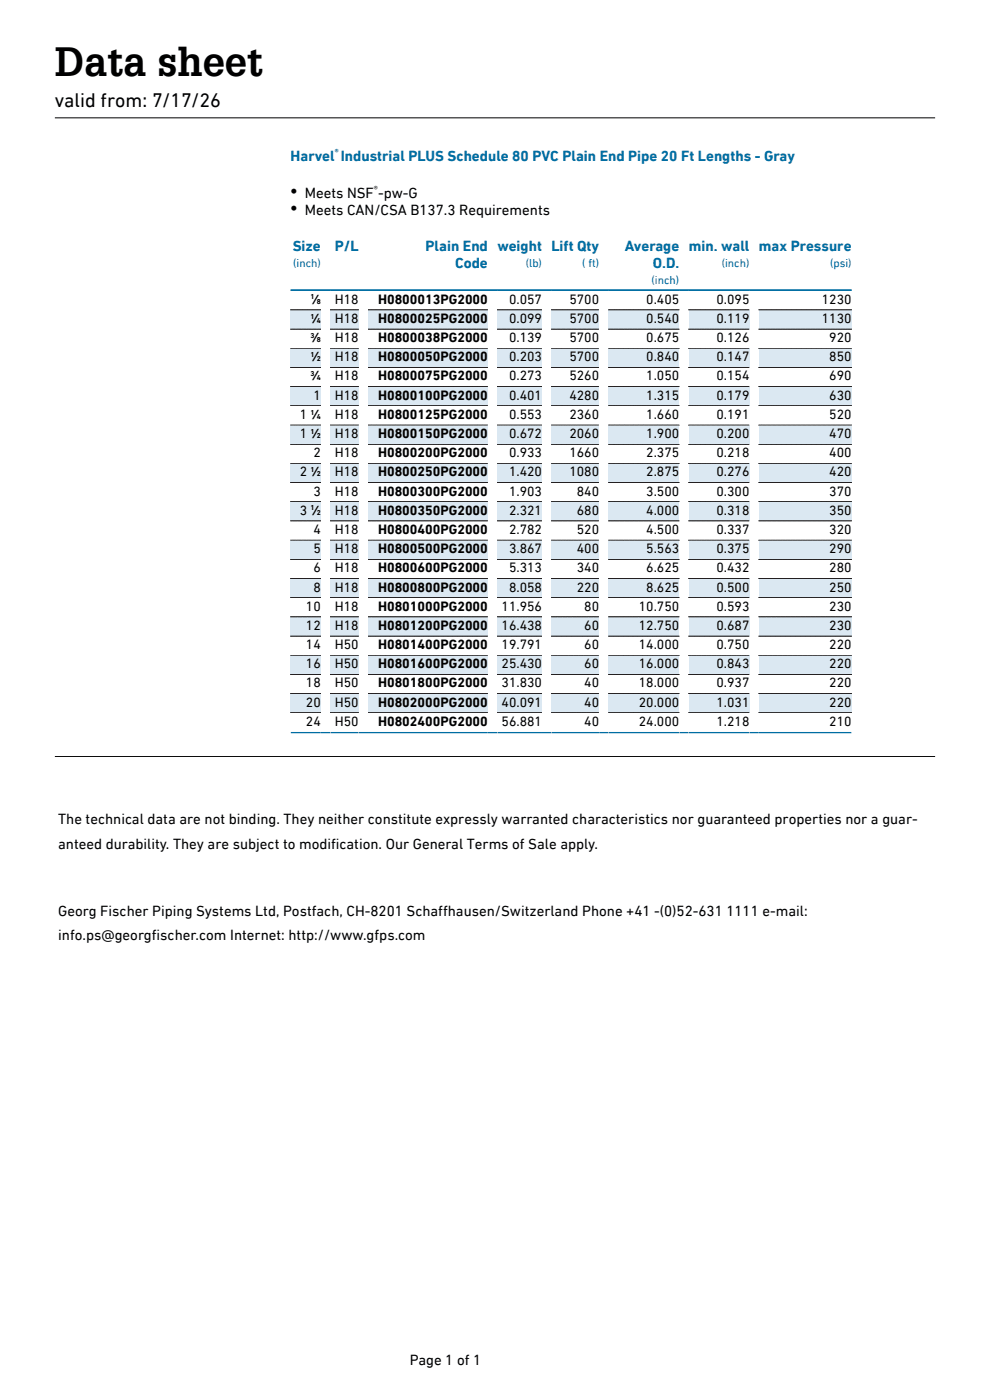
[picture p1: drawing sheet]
<svg xmlns="http://www.w3.org/2000/svg" width="210mm" height="297mm" viewBox="0 0 210 297" stroke-linecap="round" stroke-linejoin="round" font-family="sans-serif">
<defs><g id="words">
<text font-size="8.5" x="11.6" y="16">Data sheet</text>
<g font-size="4.2">
<text x="11.6" y="22.8">valid from: 7/17/26</text>
<text x="61.6" y="42">•</text>
<text x="61.6" y="45.5">•</text>
</g>
<g font-size="3.2" fill="#006da2">
<text x="61.6" y="34.2">Harvel Industrial PLUS Schedule 80 PVC Plain End Pipe 20 Ft Lengths - Gray</text>
<text x="62.1" y="53.3">Size</text>
<text x="71" y="53.3">P/L</text>
<text x="90.3" y="53.3">Plain End weight Lift Qty</text>
<text x="132.6" y="53.3">Average min. wall max Pressure</text>
<text x="96.6" y="56.9">Code</text>
<text x="138.5" y="56.9">O.D.</text>
</g>
<g font-size="3.2">
<text x="64.6" y="42">Meets NSF -pw-G</text>
<text x="64.6" y="45.5">Meets CAN/CSA B137.3 Requirements</text>
<text x="12.3" y="174.9">The technical data are not binding. They neither constitute expressly warranted characteristics nor guaranteed properties nor a guar-</text>
<text x="12.3" y="180.1">anteed durability. They are subject to modification. Our General Terms of Sale apply.</text>
<text x="12.3" y="194.3">Georg Fischer Piping Systems Ltd, Postfach, CH-8201 Schaffhausen/Switzerland Phone +41 -(0)52-631 1111 e-mail:</text>
<text x="12.3" y="199.5">info.ps@georgfischer.com Internet: http://www.gfps.com</text>
<text x="86.9" y="289.6">Page 1 of 1</text>
</g>
<g font-size="2.9">
<text x="71" y="64.4">H18</text>
<text x="80.2" y="64.4">H0800013PG2000</text>
<text x="108" y="64.4">0.057</text>
<text x="120.8" y="64.4">5700</text>
<text x="137.1" y="64.4">0.405</text>
<text x="152" y="64.4">0.095</text>
<text x="174.3" y="64.4">1230</text>
<text x="71" y="68.5">H18</text>
<text x="80.2" y="68.5">H0800025PG2000</text>
<text x="108" y="68.5">0.099</text>
<text x="120.8" y="68.5">5700</text>
<text x="137.1" y="68.5">0.540</text>
<text x="152" y="68.5">0.119</text>
<text x="174.3" y="68.5">1130</text>
<text x="71" y="72.6">H18</text>
<text x="71" y="76.6">H18</text>
<text x="80.2" y="72.6">H0800038PG2000</text>
<text x="80.2" y="76.6">H0800050PG2000</text>
<text x="108" y="72.6">0.139</text>
<text x="108" y="76.6">0.203</text>
<text x="120.8" y="72.6">5700</text>
<text x="120.8" y="76.6">5700</text>
<text x="137.1" y="72.6">0.675</text>
<text x="137.1" y="76.6">0.840</text>
<text x="152" y="72.6">0.126</text>
<text x="152" y="76.6">0.147</text>
<text x="175.9" y="72.6">920</text>
<text x="175.9" y="76.6">850</text>
<text x="71" y="80.7">H18</text>
<text x="80.2" y="80.7">H0800075PG2000</text>
<text x="108" y="80.7">0.273</text>
<text x="120.8" y="80.7">5260</text>
<text x="137.1" y="80.7">1.050</text>
<text x="152" y="80.7">0.154</text>
<text x="175.9" y="80.7">690</text>
<text x="63.6" y="88.9">1 ∕</text>
<text x="66.5" y="84.8">1</text>
<text x="71" y="84.8">H18</text>
<text x="71" y="88.9">H18</text>
<text x="80.2" y="84.8">H0800100PG2000</text>
<text x="80.2" y="88.9">H0800125PG2000</text>
<text x="108" y="84.8">0.401</text>
<text x="108" y="88.9">0.553</text>
<text x="120.8" y="84.8">4280</text>
<text x="120.8" y="88.9">2360</text>
<text x="137.1" y="84.8">1.315</text>
<text x="137.1" y="88.9">1.660</text>
<text x="152" y="84.8">0.179</text>
<text x="152" y="88.9">0.191</text>
<text x="175.9" y="84.8">630</text>
<text x="175.9" y="88.9">520</text>
<text x="63.6" y="92.9">1 ∕</text>
<text x="71" y="92.9">H18</text>
<text x="80.2" y="92.9">H0800150PG2000</text>
<text x="108" y="92.9">0.672</text>
<text x="120.8" y="92.9">2060</text>
<text x="137.1" y="92.9">1.900</text>
<text x="152" y="92.9">0.200</text>
<text x="175.9" y="92.9">470</text>
<text x="63.6" y="101.1">2 ∕</text>
<text x="66.5" y="97">2</text>
<text x="71" y="97">H18</text>
<text x="71" y="101.1">H18</text>
<text x="80.2" y="97">H0800200PG2000</text>
<text x="80.2" y="101.1">H0800250PG2000</text>
<text x="108" y="97">0.933</text>
<text x="108" y="101.1">1.420</text>
<text x="120.8" y="97">1660</text>
<text x="120.8" y="101.1">1080</text>
<text x="137.1" y="97">2.375</text>
<text x="137.1" y="101.1">2.875</text>
<text x="152" y="97">0.218</text>
<text x="152" y="101.1">0.276</text>
<text x="175.9" y="97">400</text>
<text x="175.9" y="101.1">420</text>
<text x="66.5" y="105.1">3</text>
<text x="71" y="105.1">H18</text>
<text x="80.2" y="105.1">H0800300PG2000</text>
<text x="108" y="105.1">1.903</text>
<text x="122.4" y="105.1">840</text>
<text x="137.1" y="105.1">3.500</text>
<text x="152" y="105.1">0.300</text>
<text x="175.9" y="105.1">370</text>
<text x="63.6" y="109.2">3 ∕</text>
<text x="66.5" y="113.3">4</text>
<text x="71" y="109.2">H18</text>
<text x="71" y="113.3">H18</text>
<text x="80.2" y="109.2">H0800350PG2000</text>
<text x="80.2" y="113.3">H0800400PG2000</text>
<text x="108" y="109.2">2.321</text>
<text x="108" y="113.3">2.782</text>
<text x="122.4" y="109.2">680</text>
<text x="122.4" y="113.3">520</text>
<text x="137.1" y="109.2">4.000</text>
<text x="137.1" y="113.3">4.500</text>
<text x="152" y="109.2">0.318</text>
<text x="152" y="113.3">0.337</text>
<text x="175.9" y="109.2">350</text>
<text x="175.9" y="113.3">320</text>
<text x="66.5" y="117.3">5</text>
<text x="71" y="117.3">H18</text>
<text x="80.2" y="117.3">H0800500PG2000</text>
<text x="108" y="117.3">3.867</text>
<text x="122.4" y="117.3">400</text>
<text x="137.1" y="117.3">5.563</text>
<text x="152" y="117.3">0.375</text>
<text x="175.9" y="117.3">290</text>
<text x="66.5" y="121.4">6</text>
<text x="66.5" y="125.5">8</text>
<text x="71" y="121.4">H18</text>
<text x="71" y="125.5">H18</text>
<text x="80.2" y="121.4">H0800600PG2000</text>
<text x="80.2" y="125.5">H0800800PG2000</text>
<text x="108" y="121.4">5.313</text>
<text x="108" y="125.5">8.058</text>
<text x="122.4" y="121.4">340</text>
<text x="122.4" y="125.5">220</text>
<text x="137.1" y="121.4">6.625</text>
<text x="137.1" y="125.5">8.625</text>
<text x="152" y="121.4">0.432</text>
<text x="152" y="125.5">0.500</text>
<text x="175.9" y="121.4">280</text>
<text x="175.9" y="125.5">250</text>
<text x="64.9" y="129.6">10</text>
<text x="71" y="129.6">H18</text>
<text x="80.2" y="129.6">H0801000PG2000</text>
<text x="106.4" y="129.6">11.956</text>
<text x="123.9" y="129.6">80</text>
<text x="135.5" y="129.6">10.750</text>
<text x="152" y="129.6">0.593</text>
<text x="175.9" y="129.6">230</text>
<text x="64.9" y="133.6">12</text>
<text x="64.9" y="137.7">14</text>
<text x="71" y="133.6">H18</text>
<text x="71" y="137.7">H50</text>
<text x="80.2" y="133.6">H0801200PG2000</text>
<text x="80.2" y="137.7">H0801400PG2000</text>
<text x="106.4" y="133.6">16.438</text>
<text x="106.4" y="137.7">19.791</text>
<text x="123.9" y="133.6">60</text>
<text x="123.9" y="137.7">60</text>
<text x="135.5" y="133.6">12.750</text>
<text x="135.5" y="137.7">14.000</text>
<text x="152" y="133.6">0.687</text>
<text x="152" y="137.7">0.750</text>
<text x="175.9" y="133.6">230</text>
<text x="175.9" y="137.7">220</text>
<text x="64.9" y="141.8">16</text>
<text x="71" y="141.8">H50</text>
<text x="80.2" y="141.8">H0801600PG2000</text>
<text x="106.4" y="141.8">25.430</text>
<text x="123.9" y="141.8">60</text>
<text x="135.5" y="141.8">16.000</text>
<text x="152" y="141.8">0.843</text>
<text x="175.9" y="141.8">220</text>
<text x="64.9" y="145.8">18</text>
<text x="64.9" y="149.9">20</text>
<text x="71" y="145.8">H50</text>
<text x="71" y="149.9">H50</text>
<text x="80.2" y="145.8">H0801800PG2000</text>
<text x="80.2" y="149.9">H0802000PG2000</text>
<text x="106.4" y="145.8">31.830</text>
<text x="106.4" y="149.9">40.091</text>
<text x="123.9" y="145.8">40</text>
<text x="123.9" y="149.9">40</text>
<text x="135.5" y="145.8">18.000</text>
<text x="135.5" y="149.9">20.000</text>
<text x="152" y="145.8">0.937</text>
<text x="152" y="149.9">1.031</text>
<text x="175.9" y="145.8">220</text>
<text x="175.9" y="149.9">220</text>
<text x="64.9" y="154">24</text>
<text x="71" y="154">H50</text>
<text x="80.2" y="154">H0802400PG2000</text>
<text x="106.4" y="154">56.881</text>
<text x="123.9" y="154">40</text>
<text x="135.5" y="154">24.000</text>
<text x="152" y="154">1.218</text>
<text x="175.9" y="154">210</text>
</g>
<g font-size="2.8">
<text x="66.7" y="64.4">∕</text>
<text x="66.7" y="68.5">∕</text>
<text x="66.7" y="72.6">∕</text>
<text x="66.7" y="76.6">∕</text>
<text x="66.7" y="80.7">∕</text>
</g>
<g font-size="2.5" fill="#006da2">
<text x="62.2" y="56.7">(inch)</text>
<text x="111.5" y="56.7">(lb)</text>
<text x="123.5" y="56.7">( ft)</text>
<text x="153.1" y="56.7">(inch)</text>
<text x="176.1" y="56.7">(psi)</text>
<text x="138.2" y="60.2">(inch)</text>
</g>
<text font-size="1.9" fill="#006da2" x="71" y="32.8">®</text>
<text font-size="1.9" x="79.3" y="40.7">®</text>
<g font-size="1.5">
<text x="65.9" y="63.5">1</text>
<text x="67.2" y="64.4">8</text>
<text x="65.9" y="67.6">1</text>
<text x="65.9" y="71.7">3</text>
<text x="67.2" y="68.5">4</text>
<text x="65.9" y="75.7">1</text>
<text x="67.2" y="72.6">8</text>
<text x="67.2" y="76.6">2</text>
<text x="65.9" y="79.8">3</text>
<text x="67.2" y="80.7">4</text>
<text x="65.9" y="87.9">1</text>
<text x="67.2" y="88.9">4</text>
<text x="65.9" y="92">1</text>
<text x="67.2" y="92.9">2</text>
<text x="65.9" y="100.1">1</text>
<text x="67.2" y="101.1">2</text>
<text x="65.9" y="108.3">1</text>
<text x="67.2" y="109.2">2</text>
</g>
</g></defs>
<path d="M11.6 25h186.8M11.6 160.5h186.8" fill="none" stroke="#000" stroke-width=".21"/>
<path d="M61.6 61.5h119" fill="none" stroke="#006da2" stroke-width=".35"/>
<path d="M61.6 65.7h6.5M70.1 65.7h6M78.1 65.7h25.4M105.5 65.7h9.5M117 65.7h10.1M129.1 65.7h15M146.1 65.7h12.9M161 65.7h19.6" fill="none" stroke="#231f20" stroke-width=".21"/>
<path d="M61.6 65.8h6.5v4h-6.5z" fill="#dbe8f2"/>
<path d="M61.6 65.7h6.5M61.6 69.8h6.5" fill="none" stroke="#231f20" stroke-width=".21"/>
<path d="M70.1 65.8h6v4h-6z" fill="#dbe8f2"/>
<path d="M70.1 65.7h6M70.1 69.8h6" fill="none" stroke="#231f20" stroke-width=".21"/>
<path d="M78.1 65.8h25.4v4h-25.4z" fill="#dbe8f2"/>
<path d="M78.1 65.7h25.4M78.1 69.8h25.4" fill="none" stroke="#231f20" stroke-width=".21"/>
<path d="M105.5 65.8h9.5v4h-9.5z" fill="#dbe8f2"/>
<path d="M105.5 65.7h9.5M105.5 69.8h9.5" fill="none" stroke="#231f20" stroke-width=".21"/>
<path d="M117 65.8h10.1v4h-10.1z" fill="#dbe8f2"/>
<path d="M117 65.7h10.1M117 69.8h10.1" fill="none" stroke="#231f20" stroke-width=".21"/>
<path d="M129.1 65.8h15v4h-15z" fill="#dbe8f2"/>
<path d="M129.1 65.7h15M129.1 69.8h15" fill="none" stroke="#231f20" stroke-width=".21"/>
<path d="M146.1 65.8h12.9v4h-12.9z" fill="#dbe8f2"/>
<path d="M146.1 65.7h12.9M146.1 69.8h12.9" fill="none" stroke="#231f20" stroke-width=".21"/>
<path d="M161 65.8h19.6v4h-19.6z" fill="#dbe8f2"/>
<g fill="none" stroke="#231f20" stroke-width=".21">
<path d="M61.6 69.8h6.5M61.6 73.9h6.5M70.1 69.8h6M70.1 73.9h6M78.1 69.8h25.4M78.1 73.9h25.4M105.5 69.8h9.5M105.5 73.9h9.5M117 69.8h10.1M117 73.9h10.1M129.1 69.8h15M129.1 73.9h15"/>
<path d="M146.1 69.8h12.9M146.1 73.9h12.9M161 65.7h19.6M161 69.8h19.6M161 73.9h19.6"/>
</g>
<path d="M61.6 73.9h6.5v4h-6.5z" fill="#dbe8f2"/>
<path d="M61.6 73.9h6.5M61.6 78h6.5" fill="none" stroke="#231f20" stroke-width=".21"/>
<path d="M70.1 73.9h6v4h-6z" fill="#dbe8f2"/>
<path d="M70.1 73.9h6M70.1 78h6" fill="none" stroke="#231f20" stroke-width=".21"/>
<path d="M78.1 73.9h25.4v4h-25.4z" fill="#dbe8f2"/>
<path d="M78.1 73.9h25.4M78.1 78h25.4" fill="none" stroke="#231f20" stroke-width=".21"/>
<path d="M105.5 73.9h9.5v4h-9.5z" fill="#dbe8f2"/>
<path d="M105.5 73.9h9.5M105.5 78h9.5" fill="none" stroke="#231f20" stroke-width=".21"/>
<path d="M117 73.9h10.1v4h-10.1z" fill="#dbe8f2"/>
<path d="M117 73.9h10.1M117 78h10.1" fill="none" stroke="#231f20" stroke-width=".21"/>
<path d="M129.1 73.9h15v4h-15z" fill="#dbe8f2"/>
<path d="M129.1 73.9h15M129.1 78h15" fill="none" stroke="#231f20" stroke-width=".21"/>
<path d="M146.1 73.9h12.9v4h-12.9z" fill="#dbe8f2"/>
<path d="M146.1 73.9h12.9M146.1 78h12.9" fill="none" stroke="#231f20" stroke-width=".21"/>
<path d="M161 73.9h19.6v4h-19.6z" fill="#dbe8f2"/>
<g fill="none" stroke="#231f20" stroke-width=".21">
<path d="M61.6 78h6.5M70.1 78h6M78.1 78h25.4M105.5 78h9.5M117 78h10.1M129.1 78h15M146.1 78h12.9M161 73.9h19.6M161 78h19.6M61.6 82h6.5M70.1 82h6M78.1 82h25.4"/>
<path d="M105.5 82h9.5M117 82h10.1M129.1 82h15M146.1 82h12.9M161 82h19.6"/>
</g>
<path d="M61.6 82.1h6.5v4h-6.5z" fill="#dbe8f2"/>
<path d="M61.6 82h6.5M61.6 86.1h6.5" fill="none" stroke="#231f20" stroke-width=".21"/>
<path d="M70.1 82.1h6v4h-6z" fill="#dbe8f2"/>
<path d="M70.1 82h6M70.1 86.1h6" fill="none" stroke="#231f20" stroke-width=".21"/>
<path d="M78.1 82.1h25.4v4h-25.4z" fill="#dbe8f2"/>
<path d="M78.1 82h25.4M78.1 86.1h25.4" fill="none" stroke="#231f20" stroke-width=".21"/>
<path d="M105.5 82.1h9.5v4h-9.5z" fill="#dbe8f2"/>
<path d="M105.5 82h9.5M105.5 86.1h9.5" fill="none" stroke="#231f20" stroke-width=".21"/>
<path d="M117 82.1h10.1v4h-10.1z" fill="#dbe8f2"/>
<path d="M117 82h10.1M117 86.1h10.1" fill="none" stroke="#231f20" stroke-width=".21"/>
<path d="M129.1 82.1h15v4h-15z" fill="#dbe8f2"/>
<path d="M129.1 82h15M129.1 86.1h15" fill="none" stroke="#231f20" stroke-width=".21"/>
<path d="M146.1 82.1h12.9v4h-12.9z" fill="#dbe8f2"/>
<path d="M146.1 82h12.9M146.1 86.1h12.9" fill="none" stroke="#231f20" stroke-width=".21"/>
<path d="M161 82.1h19.6v4h-19.6z" fill="#dbe8f2"/>
<g fill="none" stroke="#231f20" stroke-width=".21">
<path d="M61.6 86.1h6.5M61.6 90.2h6.5M70.1 86.1h6M70.1 90.2h6M78.1 86.1h25.4M78.1 90.2h25.4M105.5 86.1h9.5M105.5 90.2h9.5M117 86.1h10.1M117 90.2h10.1M129.1 86.1h15M129.1 90.2h15"/>
<path d="M146.1 86.1h12.9M146.1 90.2h12.9M161 82h19.6M161 86.1h19.6M161 90.2h19.6"/>
</g>
<path d="M61.6 90.2h6.5v4h-6.5z" fill="#dbe8f2"/>
<path d="M61.6 90.2h6.5M61.6 94.2h6.5" fill="none" stroke="#231f20" stroke-width=".21"/>
<path d="M70.1 90.2h6v4h-6z" fill="#dbe8f2"/>
<path d="M70.1 90.2h6M70.1 94.2h6" fill="none" stroke="#231f20" stroke-width=".21"/>
<path d="M78.1 90.2h25.4v4h-25.4z" fill="#dbe8f2"/>
<path d="M78.1 90.2h25.4M78.1 94.2h25.4" fill="none" stroke="#231f20" stroke-width=".21"/>
<path d="M105.5 90.2h9.5v4h-9.5z" fill="#dbe8f2"/>
<path d="M105.5 90.2h9.5M105.5 94.2h9.5" fill="none" stroke="#231f20" stroke-width=".21"/>
<path d="M117 90.2h10.1v4h-10.1z" fill="#dbe8f2"/>
<path d="M117 90.2h10.1M117 94.2h10.1" fill="none" stroke="#231f20" stroke-width=".21"/>
<path d="M129.1 90.2h15v4h-15z" fill="#dbe8f2"/>
<path d="M129.1 90.2h15M129.1 94.2h15" fill="none" stroke="#231f20" stroke-width=".21"/>
<path d="M146.1 90.2h12.9v4h-12.9z" fill="#dbe8f2"/>
<path d="M146.1 90.2h12.9M146.1 94.2h12.9" fill="none" stroke="#231f20" stroke-width=".21"/>
<path d="M161 90.2h19.6v4h-19.6z" fill="#dbe8f2"/>
<g fill="none" stroke="#231f20" stroke-width=".21">
<path d="M61.6 94.2h6.5M61.6 98.3h6.5M70.1 94.2h6M70.1 98.3h6M78.1 94.2h25.4M78.1 98.3h25.4M105.5 94.2h9.5M105.5 98.3h9.5M117 94.2h10.1M117 98.3h10.1M129.1 94.2h15M129.1 98.3h15"/>
<path d="M146.1 94.2h12.9M146.1 98.3h12.9M161 90.2h19.6M161 94.2h19.6M161 98.3h19.6"/>
</g>
<path d="M61.6 98.3h6.5v4h-6.5z" fill="#dbe8f2"/>
<path d="M61.6 98.3h6.5M61.6 102.4h6.5" fill="none" stroke="#231f20" stroke-width=".21"/>
<path d="M70.1 98.3h6v4h-6z" fill="#dbe8f2"/>
<path d="M70.1 98.3h6M70.1 102.4h6" fill="none" stroke="#231f20" stroke-width=".21"/>
<path d="M78.1 98.3h25.4v4h-25.4z" fill="#dbe8f2"/>
<path d="M78.1 98.3h25.4M78.1 102.4h25.4" fill="none" stroke="#231f20" stroke-width=".21"/>
<path d="M105.5 98.3h9.5v4h-9.5z" fill="#dbe8f2"/>
<path d="M105.5 98.3h9.5M105.5 102.4h9.5" fill="none" stroke="#231f20" stroke-width=".21"/>
<path d="M117 98.3h10.1v4h-10.1z" fill="#dbe8f2"/>
<path d="M117 98.3h10.1M117 102.4h10.1" fill="none" stroke="#231f20" stroke-width=".21"/>
<path d="M129.1 98.3h15v4h-15z" fill="#dbe8f2"/>
<path d="M129.1 98.3h15M129.1 102.4h15" fill="none" stroke="#231f20" stroke-width=".21"/>
<path d="M146.1 98.3h12.9v4h-12.9z" fill="#dbe8f2"/>
<path d="M146.1 98.3h12.9M146.1 102.4h12.9" fill="none" stroke="#231f20" stroke-width=".21"/>
<path d="M161 98.3h19.6v4h-19.6z" fill="#dbe8f2"/>
<g fill="none" stroke="#231f20" stroke-width=".21">
<path d="M161 98.3h19.6M61.6 102.4h6.5M61.6 106.4h6.5M70.1 102.4h6M70.1 106.4h6M78.1 102.4h25.4M78.1 106.4h25.4M105.5 102.4h9.5M105.5 106.4h9.5M117 102.4h10.1M117 106.4h10.1M129.1 102.4h15"/>
<path d="M129.1 106.4h15M146.1 102.4h12.9M146.1 106.4h12.9M161 102.4h19.6M161 106.4h19.6"/>
</g>
<path d="M61.6 106.5h6.5v4h-6.5z" fill="#dbe8f2"/>
<path d="M61.6 106.4h6.5M61.6 110.5h6.5" fill="none" stroke="#231f20" stroke-width=".21"/>
<path d="M70.1 106.5h6v4h-6z" fill="#dbe8f2"/>
<path d="M70.1 106.4h6M70.1 110.5h6" fill="none" stroke="#231f20" stroke-width=".21"/>
<path d="M78.1 106.5h25.4v4h-25.4z" fill="#dbe8f2"/>
<path d="M78.1 106.4h25.4M78.1 110.5h25.4" fill="none" stroke="#231f20" stroke-width=".21"/>
<path d="M105.5 106.5h9.5v4h-9.5z" fill="#dbe8f2"/>
<path d="M105.5 106.4h9.5M105.5 110.5h9.5" fill="none" stroke="#231f20" stroke-width=".21"/>
<path d="M117 106.5h10.1v4h-10.1z" fill="#dbe8f2"/>
<path d="M117 106.4h10.1M117 110.5h10.1" fill="none" stroke="#231f20" stroke-width=".21"/>
<path d="M129.1 106.5h15v4h-15z" fill="#dbe8f2"/>
<path d="M129.1 106.4h15M129.1 110.5h15" fill="none" stroke="#231f20" stroke-width=".21"/>
<path d="M146.1 106.5h12.9v4h-12.9z" fill="#dbe8f2"/>
<path d="M146.1 106.4h12.9M146.1 110.5h12.9" fill="none" stroke="#231f20" stroke-width=".21"/>
<path d="M161 106.5h19.6v4h-19.6z" fill="#dbe8f2"/>
<g fill="none" stroke="#231f20" stroke-width=".21">
<path d="M61.6 110.5h6.5M61.6 114.6h6.5M70.1 110.5h6M70.1 114.6h6M78.1 110.5h25.4M78.1 114.6h25.4M105.5 110.5h9.5M105.5 114.6h9.5M117 110.5h10.1M117 114.6h10.1M129.1 110.5h15M129.1 114.6h15"/>
<path d="M146.1 110.5h12.9M146.1 114.6h12.9M161 106.4h19.6M161 110.5h19.6M161 114.6h19.6"/>
</g>
<path d="M61.6 114.6h6.5v4h-6.5z" fill="#dbe8f2"/>
<path d="M61.6 114.6h6.5M61.6 118.7h6.5" fill="none" stroke="#231f20" stroke-width=".21"/>
<path d="M70.1 114.6h6v4h-6z" fill="#dbe8f2"/>
<path d="M70.1 114.6h6M70.1 118.7h6" fill="none" stroke="#231f20" stroke-width=".21"/>
<path d="M78.1 114.6h25.4v4h-25.4z" fill="#dbe8f2"/>
<path d="M78.1 114.6h25.4M78.1 118.7h25.4" fill="none" stroke="#231f20" stroke-width=".21"/>
<path d="M105.5 114.6h9.5v4h-9.5z" fill="#dbe8f2"/>
<path d="M105.5 114.6h9.5M105.5 118.7h9.5" fill="none" stroke="#231f20" stroke-width=".21"/>
<path d="M117 114.6h10.1v4h-10.1z" fill="#dbe8f2"/>
<path d="M117 114.6h10.1M117 118.7h10.1" fill="none" stroke="#231f20" stroke-width=".21"/>
<path d="M129.1 114.6h15v4h-15z" fill="#dbe8f2"/>
<path d="M129.1 114.6h15M129.1 118.7h15" fill="none" stroke="#231f20" stroke-width=".21"/>
<path d="M146.1 114.6h12.9v4h-12.9z" fill="#dbe8f2"/>
<path d="M146.1 114.6h12.9M146.1 118.7h12.9" fill="none" stroke="#231f20" stroke-width=".21"/>
<path d="M161 114.6h19.6v4h-19.6z" fill="#dbe8f2"/>
<g fill="none" stroke="#231f20" stroke-width=".21">
<path d="M61.6 118.7h6.5M70.1 118.7h6M78.1 118.7h25.4M105.5 118.7h9.5M117 118.7h10.1M129.1 118.7h15M146.1 118.7h12.9M161 114.6h19.6M161 118.7h19.6M61.6 122.7h6.5M70.1 122.7h6M78.1 122.7h25.4"/>
<path d="M105.5 122.7h9.5M117 122.7h10.1M129.1 122.7h15M146.1 122.7h12.9M161 122.7h19.6"/>
</g>
<path d="M61.6 122.8h6.5v4h-6.5z" fill="#dbe8f2"/>
<path d="M61.6 122.7h6.5M61.6 126.8h6.5" fill="none" stroke="#231f20" stroke-width=".21"/>
<path d="M70.1 122.8h6v4h-6z" fill="#dbe8f2"/>
<path d="M70.1 122.7h6M70.1 126.8h6" fill="none" stroke="#231f20" stroke-width=".21"/>
<path d="M78.1 122.8h25.4v4h-25.4z" fill="#dbe8f2"/>
<path d="M78.1 122.7h25.4M78.1 126.8h25.4" fill="none" stroke="#231f20" stroke-width=".21"/>
<path d="M105.5 122.8h9.5v4h-9.5z" fill="#dbe8f2"/>
<path d="M105.5 122.7h9.5M105.5 126.8h9.5" fill="none" stroke="#231f20" stroke-width=".21"/>
<path d="M117 122.8h10.1v4h-10.1z" fill="#dbe8f2"/>
<path d="M117 122.7h10.1M117 126.8h10.1" fill="none" stroke="#231f20" stroke-width=".21"/>
<path d="M129.1 122.8h15v4h-15z" fill="#dbe8f2"/>
<path d="M129.1 122.7h15M129.1 126.8h15" fill="none" stroke="#231f20" stroke-width=".21"/>
<path d="M146.1 122.8h12.9v4h-12.9z" fill="#dbe8f2"/>
<path d="M146.1 122.7h12.9M146.1 126.8h12.9" fill="none" stroke="#231f20" stroke-width=".21"/>
<path d="M161 122.8h19.6v4h-19.6z" fill="#dbe8f2"/>
<g fill="none" stroke="#231f20" stroke-width=".21">
<path d="M61.6 126.8h6.5M61.6 130.9h6.5M70.1 126.8h6M70.1 130.9h6M78.1 126.8h25.4M78.1 130.9h25.4M105.5 126.8h9.5M105.5 130.9h9.5M117 126.8h10.1M117 130.9h10.1M129.1 126.8h15M129.1 130.9h15"/>
<path d="M146.1 126.8h12.9M146.1 130.9h12.9M161 122.7h19.6M161 126.8h19.6M161 130.9h19.6"/>
</g>
<path d="M61.6 130.9h6.5v4h-6.5z" fill="#dbe8f2"/>
<path d="M61.6 130.9h6.5M61.6 134.9h6.5" fill="none" stroke="#231f20" stroke-width=".21"/>
<path d="M70.1 130.9h6v4h-6z" fill="#dbe8f2"/>
<path d="M70.1 130.9h6M70.1 134.9h6" fill="none" stroke="#231f20" stroke-width=".21"/>
<path d="M78.1 130.9h25.4v4h-25.4z" fill="#dbe8f2"/>
<path d="M78.1 130.9h25.4M78.1 134.9h25.4" fill="none" stroke="#231f20" stroke-width=".21"/>
<path d="M105.5 130.9h9.5v4h-9.5z" fill="#dbe8f2"/>
<path d="M105.5 130.9h9.5M105.5 134.9h9.5" fill="none" stroke="#231f20" stroke-width=".21"/>
<path d="M117 130.9h10.1v4h-10.1z" fill="#dbe8f2"/>
<path d="M117 130.9h10.1M117 134.9h10.1" fill="none" stroke="#231f20" stroke-width=".21"/>
<path d="M129.1 130.9h15v4h-15z" fill="#dbe8f2"/>
<path d="M129.1 130.9h15M129.1 134.9h15" fill="none" stroke="#231f20" stroke-width=".21"/>
<path d="M146.1 130.9h12.9v4h-12.9z" fill="#dbe8f2"/>
<path d="M146.1 130.9h12.9M146.1 134.9h12.9" fill="none" stroke="#231f20" stroke-width=".21"/>
<path d="M161 130.9h19.6v4h-19.6z" fill="#dbe8f2"/>
<g fill="none" stroke="#231f20" stroke-width=".21">
<path d="M61.6 134.9h6.5M61.6 139h6.5M70.1 134.9h6M70.1 139h6M78.1 134.9h25.4M78.1 139h25.4M105.5 134.9h9.5M105.5 139h9.5M117 134.9h10.1M117 139h10.1M129.1 134.9h15M129.1 139h15"/>
<path d="M146.1 134.9h12.9M146.1 139h12.9M161 130.9h19.6M161 134.9h19.6M161 139h19.6"/>
</g>
<path d="M61.6 139h6.5v4h-6.5z" fill="#dbe8f2"/>
<path d="M61.6 139h6.5M61.6 143.1h6.5" fill="none" stroke="#231f20" stroke-width=".21"/>
<path d="M70.1 139h6v4h-6z" fill="#dbe8f2"/>
<path d="M70.1 139h6M70.1 143.1h6" fill="none" stroke="#231f20" stroke-width=".21"/>
<path d="M78.1 139h25.4v4h-25.4z" fill="#dbe8f2"/>
<path d="M78.1 139h25.4M78.1 143.1h25.4" fill="none" stroke="#231f20" stroke-width=".21"/>
<path d="M105.5 139h9.5v4h-9.5z" fill="#dbe8f2"/>
<path d="M105.5 139h9.5M105.5 143.1h9.5" fill="none" stroke="#231f20" stroke-width=".21"/>
<path d="M117 139h10.1v4h-10.1z" fill="#dbe8f2"/>
<path d="M117 139h10.1M117 143.1h10.1" fill="none" stroke="#231f20" stroke-width=".21"/>
<path d="M129.1 139h15v4h-15z" fill="#dbe8f2"/>
<path d="M129.1 139h15M129.1 143.1h15" fill="none" stroke="#231f20" stroke-width=".21"/>
<path d="M146.1 139h12.9v4h-12.9z" fill="#dbe8f2"/>
<path d="M146.1 139h12.9M146.1 143.1h12.9" fill="none" stroke="#231f20" stroke-width=".21"/>
<path d="M161 139h19.6v4h-19.6z" fill="#dbe8f2"/>
<g fill="none" stroke="#231f20" stroke-width=".21">
<path d="M161 139h19.6M61.6 143.1h6.5M61.6 147.1h6.5M70.1 143.1h6M70.1 147.1h6M78.1 143.1h25.4M78.1 147.1h25.4M105.5 143.1h9.5M105.5 147.1h9.5M117 143.1h10.1M117 147.1h10.1M129.1 143.1h15"/>
<path d="M129.1 147.1h15M146.1 143.1h12.9M146.1 147.1h12.9M161 143.1h19.6M161 147.1h19.6"/>
</g>
<path d="M61.6 147.2h6.5v4h-6.5z" fill="#dbe8f2"/>
<path d="M61.6 147.1h6.5M61.6 151.2h6.5" fill="none" stroke="#231f20" stroke-width=".21"/>
<path d="M70.1 147.2h6v4h-6z" fill="#dbe8f2"/>
<path d="M70.1 147.1h6M70.1 151.2h6" fill="none" stroke="#231f20" stroke-width=".21"/>
<path d="M78.1 147.2h25.4v4h-25.4z" fill="#dbe8f2"/>
<path d="M78.1 147.1h25.4M78.1 151.2h25.4" fill="none" stroke="#231f20" stroke-width=".21"/>
<path d="M105.5 147.2h9.5v4h-9.5z" fill="#dbe8f2"/>
<path d="M105.5 147.1h9.5M105.5 151.2h9.5" fill="none" stroke="#231f20" stroke-width=".21"/>
<path d="M117 147.2h10.1v4h-10.1z" fill="#dbe8f2"/>
<path d="M117 147.1h10.1M117 151.2h10.1" fill="none" stroke="#231f20" stroke-width=".21"/>
<path d="M129.1 147.2h15v4h-15z" fill="#dbe8f2"/>
<path d="M129.1 147.1h15M129.1 151.2h15" fill="none" stroke="#231f20" stroke-width=".21"/>
<path d="M146.1 147.2h12.9v4h-12.9z" fill="#dbe8f2"/>
<path d="M146.1 147.1h12.9M146.1 151.2h12.9" fill="none" stroke="#231f20" stroke-width=".21"/>
<path d="M161 147.2h19.6v4h-19.6z" fill="#dbe8f2"/>
<path d="M61.6 151.2h6.5M70.1 151.2h6M78.1 151.2h25.4M105.5 151.2h9.5M117 151.2h10.1M129.1 151.2h15M146.1 151.2h12.9M161 147.1h19.6M161 151.2h19.6" fill="none" stroke="#231f20" stroke-width=".21"/>
<path d="M61.6 155.4h119" fill="none" stroke="#006da2" stroke-width=".35"/>
<use href="#words"/>
</svg>
